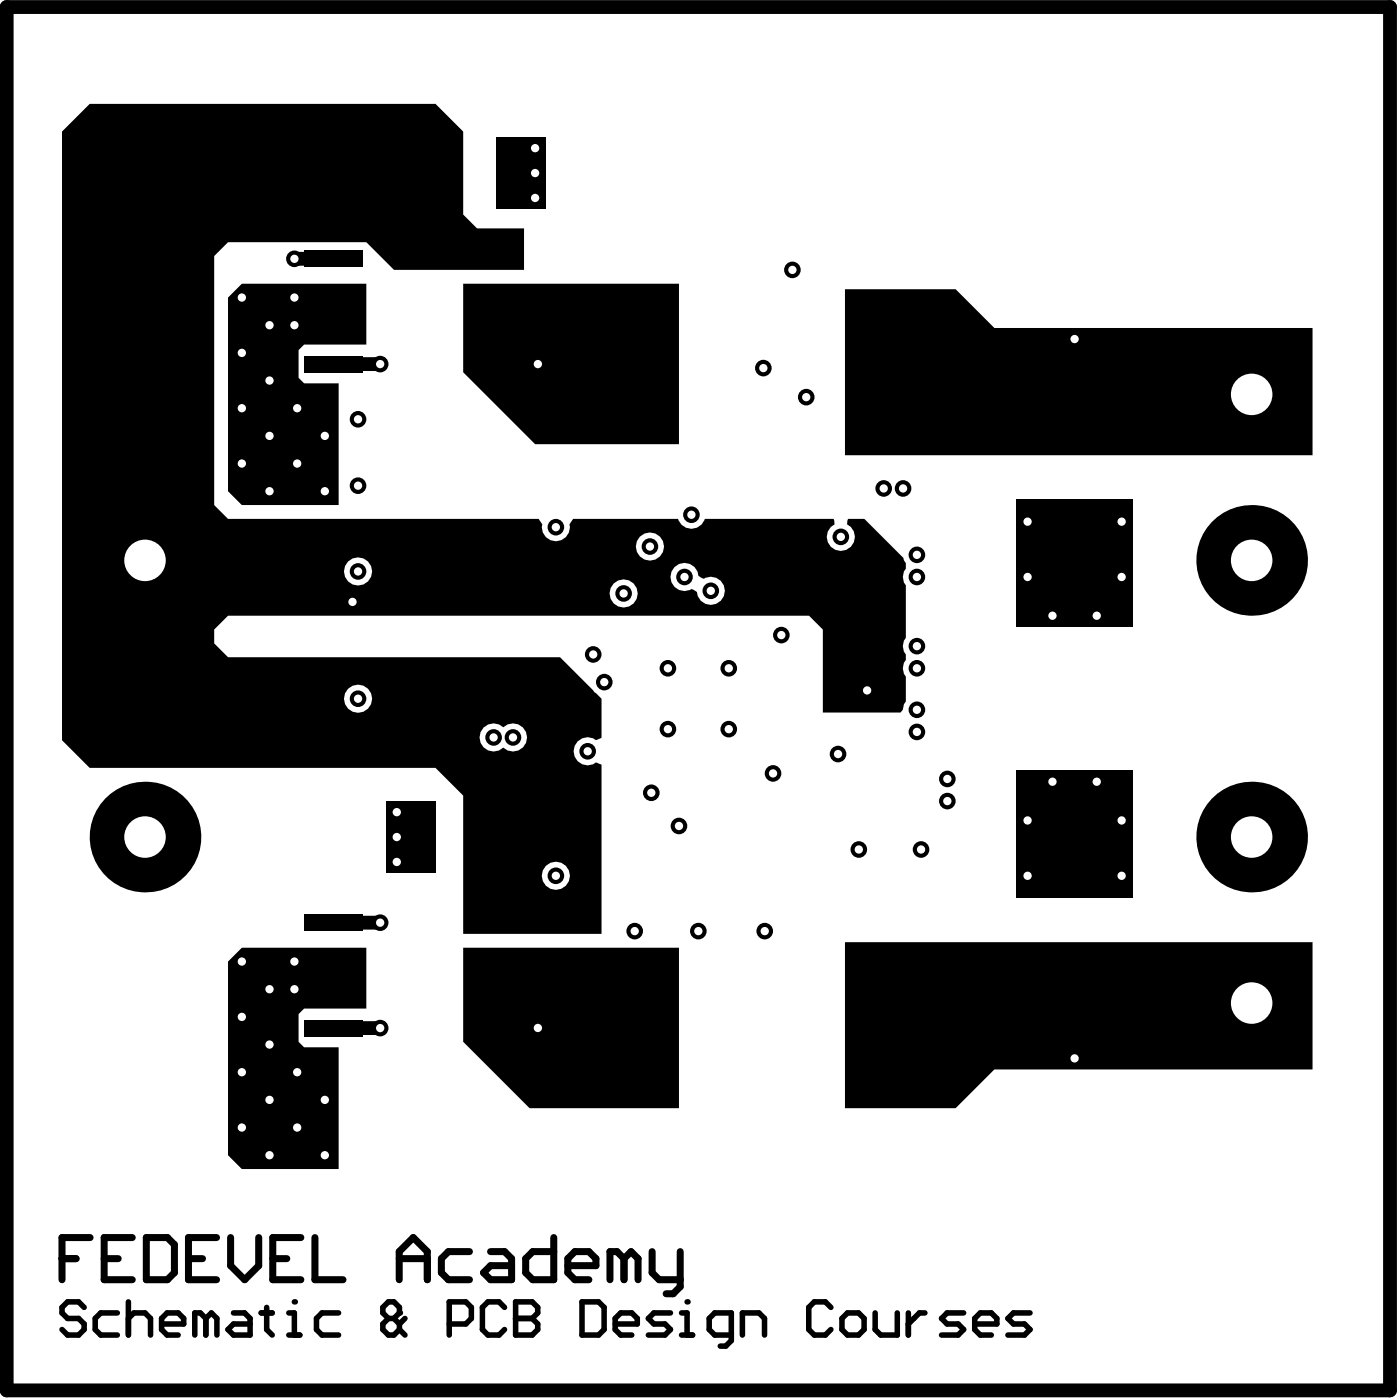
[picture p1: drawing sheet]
<svg xmlns="http://www.w3.org/2000/svg" width="168mm" height="168mm" viewBox="0 0 168 168" stroke-linecap="round" stroke-linejoin="round" font-family="sans-serif">
<path d="M.8 .8h166.3v166.3h-166.3zM41.3 31.1h-5.9M41.3 43.8h4.4M41.3 110.9h4.4M41.3 123.6h4.4" fill="none" stroke="#000" stroke-width="1.7"/>
<g fill="#000">
<path d="M59.7 16.5h5.9v8.6h-5.9zM101.6 34.8h13.3l4.6 4.6h38.3v15.3h-56.2zM29.1 34.1h14.9v7.3h-7.4l-.7 .7v3.3l.7 .7h4.1v14.6h-11.6l-1.7-1.7v-23.2zM55.7 34.1h25.9v19.3h-17.3l-8.6-8.7zM122.2 60h13.9v15.3h-13.9zM46.4 96.3h5.9v8.6h-5.9zM122.2 92.6h13.9v15.3h-13.9zM101.6 113.2h56.2v15.3h-38.3l-4.6 4.7h-13.3zM27.4 115.6l1.7-1.7h14.9v7.3h-7.4l-.7 .7v3.3l.7 .7h4.1v14.6h-11.6l-1.7-1.6zM55.7 113.9h25.9v19.3h-17.9l-8-8z"/>
<path d="M7.5 15.8l3.3-3.3h41.5l3.4 3.3v10l1.6 1.7h5.7v4.9h-15.6l-3.4-3.3h-16.6l-1.7 1.7v29.9l1.7 1.7h37.3l.5 .6a1.67 1.67 0 0 0 1.6 2.1 1.67 1.67 0 0 0 1.6-2.1l.5-.6h12.6a1.66 1.66 0 0 0 1.6 1.2 1.66 1.66 0 0 0 1.6-1.2h15.5l.1 .6a1.68 1.68 0 0 0-.5 2.6 1.68 1.68 0 0 0 2.6 0 1.68 1.68 0 0 0-.6-2.6l.1-.6h2l4.7 4.7v.2l.3 .4v.6a1.56 1.56 0 0 0 0 2.1v6.3a1.56 1.56 0 0 0 0 2v.6a1.56 1.56 0 0 0 0 2v3l-.3 .4-.1 .6-.3 .3h-9.3v-9.9l-1.7-1.7h-69.8l-1.7 1.7v1.6l1.7 1.7h39.9l5 5v4.7l-.7 .3a1.68 1.68 0 0 0-2.2 .2 1.68 1.68 0 0 0 0 2.2 1.68 1.68 0 0 0 2.2 .2l.7 .3v20.3h-16.6v-16.6l-3.4-3.3h-41.5l-3.3-3.3zM76.4 65.7a1.7 1.7 0 0 0 3.4 0 1.7 1.7 0 0 0-3.4 0zM41.3 68.7a1.7 1.7 0 0 0 3.4 0 1.7 1.7 0 0 0-3.4 0zM81.1 68.2a1.68 1.68 0 0 0-.2 2.2 1.68 1.68 0 0 0 2.2 .4l.7 .4a1.68 1.68 0 0 0 2 1.5 1.68 1.68 0 0 0 1.2-2.3 1.68 1.68 0 0 0-2.4-.8l-.7-.4a1.68 1.68 0 0 0-1-1.4 1.68 1.68 0 0 0-1.8 .4zM73.3 71.3a1.7 1.7 0 0 0 3.4 0 1.7 1.7 0 0 0-3.4 0zM41.3 84a1.7 1.7 0 0 0 3.4 0 1.7 1.7 0 0 0-3.4 0zM58.1 87.4a1.69 1.69 0 0 0 0 2.4 1.69 1.69 0 0 0 2.4 .1 1.69 1.69 0 0 0 2.4-.1 1.69 1.69 0 0 0 0-2.3 1.69 1.69 0 0 0-2.4-.1 1.68 1.68 0 0 0-2.4 0zM65.1 105.3a1.7 1.7 0 0 0 3.4 0 1.7 1.7 0 0 0-3.4 0z"/>
<circle cx="35.4" cy="31.1" r="1"/>
<circle cx="35.4" cy="156.5" r=".33"/>
<circle cx="48" cy="157.8" r=".33"/>
<circle cx="62" cy="158.5" r=".33"/>
<circle cx="82.6" cy="156.5" r=".33"/>
</g>
<g fill="none" stroke="#000" stroke-width=".66">
<path d="M10.1 157.1l-.7-.6h-1.3l-.6 .6v.7l.6 .7h1.3l.7 .6v.7l-.7 .7h-1.3l-.6-.7M14.1 157.8h-2l-.7 .7v1.3l.7 .7h2M15.4 158.5l.7-.7h1.3l.7 .7v2M15.4 156.5v4M19.4 159.1h2.7v-.6l-.7-.7h-1.3l-.7 .7v1.3l.7 .7h1.3M24.7 158.5l-.6-.7h-.7v2.7M24.7 158.5v2M24.7 158.5l.7-.7 .7 .7v2M28.1 157.8h1.3l.7 .7v2h-2l-.7-.7 .7-.7h2M31.4 157.8h1.3M32.1 157.1v2.7l.6 .7M34.7 157.8h.7v2.7"/>
<path d="M40.7 157.8h-2l-.7 .7v1.3l.7 .7h2M46.7 158.5l-.7-.7v-.7l.7-.6h.6l.7 .6v.7l-.7 .7M46.7 158.5h.6M46.7 158.5l-.7 .6v.7l.7 .7h.6l.7-.7M47.3 158.5l.7 .6M48 159.8l.7 .7M48 159.1v.7M48.7 158.5l-.7 .6M54 159.1h2l.7-.6v-1.4l-.7-.6h-2v4M60.6 157.1l-.6-.6h-1.4l-.6 .6v2.7l.6 .7h1.4l.6-.7M62 156.5h2l.6 .6v.7l-.6 .7 .6 .6v.7l-.6 .7h-2zM62 158.5h2"/>
<path d="M70 156.5h1.9l.7 .6v2.7l-.7 .7h-1.9zM73.9 159.1h2.7v-.6l-.7-.7h-1.3l-.7 .7v1.3l.7 .7h1.3M80.6 157.8h-2l-.7 .7 .7 .6h1.3l.7 .7-.7 .7h-2M81.9 157.8h.7v2.7M99.9 157.1l-.7-.6h-1.3l-.7 .6v2.7l.7 .7h1.3l.7-.7M101.2 158.5l.7-.7h1.3l.7 .7v1.3l-.7 .7h-1.3l-.7-.7zM105.2 157.8v2l.7 .7h1.9v-2.7M109.2 157.8v2.7M111.2 157.8h-.7l-1.3 1.3M115.8 157.8h-2l-.6 .7 .6 .6h1.4l.6 .7-.6 .7h-2M117.2 159.1h2.6v-.6l-.6-.7h-1.4l-.6 .7v1.3l.6 .7h1.4M123.8 157.8h-2l-.7 .7 .7 .6h1.3l.7 .7-.7 .7h-2"/>
<path d="M34.7 160.5h1.3M81.9 160.5h1.3M87.9 160.5h-2l-.7-.7v-1.3l.7-.7h2v3.3l-.7 .7h-.6M89.2 160.5v-2.7h2l.7 .7v2"/>
</g>
<g fill="none" stroke="#000" stroke-width=".84">
<path d="M7.5 151.3h1.6M10.8 148.8h-3.3v5M12.5 151.3h1.7M15.9 148.8h-3.4v5h3.4M17.6 148.8h2.5l.9 .8v3.4l-.9 .8h-2.5zM22.7 151.3h1.6M26 148.8h-3.3v5h3.3M27.7 148.8v3.3l1.7 1.7 1.7-1.7v-3.3M32.8 151.3h1.7M36.2 148.8h-3.4v5h3.4M37.9 148.8v5h3.3M48 151.3h3.4"/>
<path d="M48 153.8v-3.4l1.7-1.6 1.7 1.6v3.4M56.4 150.4h-2.5l-.8 .9v1.7l.8 .8h2.5M59 150.4h1.7l.8 .9v2.5h-2.5l-.9-.8 .9-.9h2.5M66.6 148.8v5h-2.6l-.8-.8v-1.7l.8-.9h2.6M68.2 152.1h3.4v-.8l-.8-.9h-1.7l-.9 .9v1.7l.9 .8h1.7M75 151.3l-.8-.9h-.9v3.4M75 151.3v2.5M75 151.3l.8-.9 .9 .9v2.5M78.4 150.4v2.6l.8 .8h2.6M81.8 150.4v4.3l-.9 .8h-.8"/>
</g>
<circle cx="35.4" cy="31.1" r=".5" fill="#fff"/>
<circle cx="35.4" cy="35.8" r="1" fill="#000"/>
<circle cx="35.4" cy="35.8" r=".5" fill="#fff"/>
<circle cx="64.7" cy="123.6" r="1" fill="#000"/>
<circle cx="64.7" cy="123.6" r=".5" fill="#fff"/>
<circle cx="35.4" cy="118.9" r="1" fill="#000"/>
<circle cx="35.4" cy="118.9" r=".5" fill="#fff"/>
<circle cx="35.4" cy="115.6" r="1" fill="#000"/>
<circle cx="35.4" cy="115.6" r=".5" fill="#fff"/>
<circle cx="32.4" cy="118.9" r="1" fill="#000"/>
<circle cx="32.4" cy="118.9" r=".5" fill="#fff"/>
<circle cx="29.1" cy="115.6" r="1" fill="#000"/>
<circle cx="29.1" cy="115.6" r=".5" fill="#fff"/>
<circle cx="29.1" cy="122.2" r="1" fill="#000"/>
<circle cx="29.1" cy="122.2" r=".5" fill="#fff"/>
<circle cx="32.4" cy="125.6" r="1" fill="#000"/>
<circle cx="32.4" cy="125.6" r=".5" fill="#fff"/>
<circle cx="29.1" cy="128.9" r="1" fill="#000"/>
<circle cx="29.1" cy="128.9" r=".5" fill="#fff"/>
<circle cx="35.7" cy="128.9" r="1" fill="#000"/>
<circle cx="35.7" cy="128.9" r=".5" fill="#fff"/>
<circle cx="32.4" cy="132.2" r="1" fill="#000"/>
<circle cx="32.4" cy="132.2" r=".5" fill="#fff"/>
<circle cx="29.1" cy="135.5" r="1" fill="#000"/>
<circle cx="29.1" cy="135.5" r=".5" fill="#fff"/>
<circle cx="35.7" cy="135.5" r="1" fill="#000"/>
<circle cx="35.7" cy="135.5" r=".5" fill="#fff"/>
<circle cx="32.4" cy="138.9" r="1" fill="#000"/>
<circle cx="32.4" cy="138.9" r=".5" fill="#fff"/>
<circle cx="39" cy="138.9" r="1" fill="#000"/>
<circle cx="39" cy="138.9" r=".5" fill="#fff"/>
<circle cx="39" cy="132.2" r="1" fill="#000"/>
<circle cx="39" cy="132.2" r=".5" fill="#fff"/>
<circle cx="39" cy="52.4" r="1" fill="#000"/>
<circle cx="39" cy="52.4" r=".5" fill="#fff"/>
<circle cx="39" cy="59" r="1" fill="#000"/>
<circle cx="39" cy="59" r=".5" fill="#fff"/>
<circle cx="32.4" cy="59" r="1" fill="#000"/>
<circle cx="32.4" cy="59" r=".5" fill="#fff"/>
<circle cx="35.7" cy="55.7" r="1" fill="#000"/>
<circle cx="35.7" cy="55.7" r=".5" fill="#fff"/>
<circle cx="29.1" cy="55.7" r="1" fill="#000"/>
<circle cx="29.1" cy="55.7" r=".5" fill="#fff"/>
<circle cx="32.4" cy="52.4" r="1" fill="#000"/>
<circle cx="32.4" cy="52.4" r=".5" fill="#fff"/>
<circle cx="35.7" cy="49.1" r="1" fill="#000"/>
<circle cx="35.7" cy="49.1" r=".5" fill="#fff"/>
<circle cx="29.1" cy="49.1" r="1" fill="#000"/>
<circle cx="29.1" cy="49.1" r=".5" fill="#fff"/>
<circle cx="32.4" cy="45.7" r="1" fill="#000"/>
<circle cx="32.4" cy="45.7" r=".5" fill="#fff"/>
<circle cx="29.1" cy="42.4" r="1" fill="#000"/>
<circle cx="29.1" cy="42.4" r=".5" fill="#fff"/>
<circle cx="29.1" cy="35.8" r="1" fill="#000"/>
<circle cx="29.1" cy="35.8" r=".5" fill="#fff"/>
<circle cx="32.4" cy="39.1" r="1" fill="#000"/>
<circle cx="32.4" cy="39.1" r=".5" fill="#fff"/>
<circle cx="35.4" cy="39.1" r="1" fill="#000"/>
<circle cx="35.4" cy="39.1" r=".5" fill="#fff"/>
<circle cx="59.3" cy="88.6" r="1" fill="#000"/>
<circle cx="59.3" cy="88.6" r=".5" fill="#fff"/>
<circle cx="61.7" cy="88.6" r="1" fill="#000"/>
<circle cx="61.7" cy="88.6" r=".5" fill="#fff"/>
<circle cx="113.9" cy="93.6" r="1" fill="#000"/>
<circle cx="113.9" cy="93.6" r=".5" fill="#fff"/>
<circle cx="113.9" cy="96.3" r="1" fill="#000"/>
<circle cx="113.9" cy="96.3" r=".5" fill="#fff"/>
<circle cx="110.2" cy="85.3" r="1" fill="#000"/>
<circle cx="110.2" cy="85.3" r=".5" fill="#fff"/>
<circle cx="110.2" cy="88" r="1" fill="#000"/>
<circle cx="110.2" cy="88" r=".5" fill="#fff"/>
<circle cx="110.2" cy="77.7" r="1" fill="#000"/>
<circle cx="110.2" cy="77.7" r=".5" fill="#fff"/>
<circle cx="110.2" cy="80.3" r="1" fill="#000"/>
<circle cx="110.2" cy="80.3" r=".5" fill="#fff"/>
<circle cx="110.2" cy="69.4" r="1" fill="#000"/>
<circle cx="110.2" cy="69.4" r=".5" fill="#fff"/>
<circle cx="108.5" cy="58.7" r="1" fill="#000"/>
<circle cx="108.5" cy="58.7" r=".5" fill="#fff"/>
<circle cx="106.2" cy="58.7" r="1" fill="#000"/>
<circle cx="106.2" cy="58.7" r=".5" fill="#fff"/>
<circle cx="126.5" cy="94" r="1" fill="#000"/>
<circle cx="126.5" cy="94" r=".5" fill="#fff"/>
<circle cx="123.5" cy="105.3" r="1" fill="#000"/>
<circle cx="123.5" cy="105.3" r=".5" fill="#fff"/>
<circle cx="123.5" cy="98.6" r="1" fill="#000"/>
<circle cx="123.5" cy="98.6" r=".5" fill="#fff"/>
<circle cx="131.8" cy="94" r="1" fill="#000"/>
<circle cx="131.8" cy="94" r=".5" fill="#fff"/>
<circle cx="134.8" cy="98.6" r="1" fill="#000"/>
<circle cx="134.8" cy="98.6" r=".5" fill="#fff"/>
<circle cx="134.8" cy="105.3" r="1" fill="#000"/>
<circle cx="134.8" cy="105.3" r=".5" fill="#fff"/>
<circle cx="123.5" cy="62.7" r="1" fill="#000"/>
<circle cx="123.5" cy="62.7" r=".5" fill="#fff"/>
<circle cx="123.5" cy="69.4" r="1" fill="#000"/>
<circle cx="123.5" cy="69.4" r=".5" fill="#fff"/>
<circle cx="126.5" cy="74" r="1" fill="#000"/>
<circle cx="126.5" cy="74" r=".5" fill="#fff"/>
<circle cx="134.8" cy="69.4" r="1" fill="#000"/>
<circle cx="134.8" cy="69.4" r=".5" fill="#fff"/>
<circle cx="134.8" cy="62.7" r="1" fill="#000"/>
<circle cx="134.8" cy="62.7" r=".5" fill="#fff"/>
<circle cx="131.8" cy="74" r="1" fill="#000"/>
<circle cx="131.8" cy="74" r=".5" fill="#fff"/>
<circle cx="47.7" cy="100.6" r="1" fill="#000"/>
<circle cx="47.7" cy="100.6" r=".5" fill="#fff"/>
<circle cx="47.7" cy="103.6" r="1" fill="#000"/>
<circle cx="47.7" cy="103.6" r=".5" fill="#fff"/>
<circle cx="47.7" cy="97.6" r="1" fill="#000"/>
<circle cx="47.7" cy="97.6" r=".5" fill="#fff"/>
<circle cx="64.3" cy="23.8" r="1" fill="#000"/>
<circle cx="64.3" cy="23.8" r=".5" fill="#fff"/>
<circle cx="64.3" cy="17.8" r="1" fill="#000"/>
<circle cx="64.3" cy="17.8" r=".5" fill="#fff"/>
<circle cx="85.4" cy="71" r="1" fill="#000"/>
<circle cx="85.4" cy="71" r=".5" fill="#fff"/>
<circle cx="75" cy="71.3" r="1" fill="#000"/>
<circle cx="75" cy="71.3" r=".5" fill="#fff"/>
<circle cx="42.4" cy="72.3" r="1" fill="#000"/>
<circle cx="42.4" cy="72.3" r=".5" fill="#fff"/>
<circle cx="93.9" cy="76.3" r="1" fill="#000"/>
<circle cx="93.9" cy="76.3" r=".5" fill="#fff"/>
<circle cx="96.9" cy="47.7" r="1" fill="#000"/>
<circle cx="96.9" cy="47.7" r=".5" fill="#fff"/>
<circle cx="100.7" cy="90.6" r="1" fill="#000"/>
<circle cx="100.7" cy="90.6" r=".5" fill="#fff"/>
<circle cx="104.2" cy="83" r="1" fill="#000"/>
<circle cx="104.2" cy="83" r=".5" fill="#fff"/>
<circle cx="110.2" cy="66.7" r="1" fill="#000"/>
<circle cx="110.2" cy="66.7" r=".5" fill="#fff"/>
<circle cx="101.1" cy="64.5" r="1" fill="#000"/>
<circle cx="101.1" cy="64.5" r=".5" fill="#fff"/>
<circle cx="80.3" cy="80.3" r="1" fill="#000"/>
<circle cx="80.3" cy="80.3" r=".5" fill="#fff"/>
<circle cx="87.6" cy="80.3" r="1" fill="#000"/>
<circle cx="87.6" cy="80.3" r=".5" fill="#fff"/>
<circle cx="80.3" cy="87.6" r="1" fill="#000"/>
<circle cx="80.3" cy="87.6" r=".5" fill="#fff"/>
<circle cx="82.3" cy="69.4" r="1" fill="#000"/>
<circle cx="82.3" cy="69.4" r=".5" fill="#fff"/>
<circle cx="129.2" cy="40.8" r="1" fill="#000"/>
<circle cx="129.2" cy="40.8" r=".5" fill="#fff"/>
<circle cx="129.2" cy="127.2" r="1" fill="#000"/>
<circle cx="129.2" cy="127.2" r=".5" fill="#fff"/>
<circle cx="72.6" cy="82" r="1" fill="#000"/>
<circle cx="72.6" cy="82" r=".5" fill="#fff"/>
<circle cx="70.6" cy="90.3" r="1" fill="#000"/>
<circle cx="70.6" cy="90.3" r=".5" fill="#fff"/>
<circle cx="71.3" cy="78.7" r="1" fill="#000"/>
<circle cx="71.3" cy="78.7" r=".5" fill="#fff"/>
<circle cx="78.1" cy="65.7" r="1" fill="#000"/>
<circle cx="78.1" cy="65.7" r=".5" fill="#fff"/>
<circle cx="78.3" cy="95.3" r="1" fill="#000"/>
<circle cx="78.3" cy="95.3" r=".5" fill="#fff"/>
<circle cx="64.7" cy="43.8" r="1" fill="#000"/>
<circle cx="64.7" cy="43.8" r=".5" fill="#fff"/>
<circle cx="45.7" cy="123.6" r="1" fill="#000"/>
<circle cx="45.7" cy="123.6" r=".5" fill="#fff"/>
<circle cx="45.7" cy="110.9" r="1" fill="#000"/>
<circle cx="45.7" cy="110.9" r=".5" fill="#fff"/>
<circle cx="45.7" cy="43.8" r="1" fill="#000"/>
<circle cx="45.7" cy="43.8" r=".5" fill="#fff"/>
<circle cx="64.3" cy="20.8" r="1" fill="#000"/>
<circle cx="64.3" cy="20.8" r=".5" fill="#fff"/>
<circle cx="95.2" cy="32.4" r="1" fill="#000"/>
<circle cx="95.2" cy="32.4" r=".5" fill="#fff"/>
<circle cx="87.6" cy="87.6" r="1" fill="#000"/>
<circle cx="87.6" cy="87.6" r=".5" fill="#fff"/>
<circle cx="83.1" cy="61.9" r="1" fill="#000"/>
<circle cx="83.1" cy="61.9" r=".5" fill="#fff"/>
<circle cx="110.7" cy="102.1" r="1" fill="#000"/>
<circle cx="110.7" cy="102.1" r=".5" fill="#fff"/>
<circle cx="83.9" cy="111.9" r="1" fill="#000"/>
<circle cx="83.9" cy="111.9" r=".5" fill="#fff"/>
<circle cx="91.8" cy="44.2" r="1" fill="#000"/>
<circle cx="91.8" cy="44.2" r=".5" fill="#fff"/>
<circle cx="91.9" cy="111.9" r="1" fill="#000"/>
<circle cx="91.9" cy="111.9" r=".5" fill="#fff"/>
<circle cx="76.3" cy="111.9" r="1" fill="#000"/>
<circle cx="76.3" cy="111.9" r=".5" fill="#fff"/>
<circle cx="43" cy="68.7" r="1" fill="#000"/>
<circle cx="43" cy="68.7" r=".5" fill="#fff"/>
<circle cx="43" cy="58.4" r="1" fill="#000"/>
<circle cx="43" cy="58.4" r=".5" fill="#fff"/>
<circle cx="43" cy="50.4" r="1" fill="#000"/>
<circle cx="43" cy="50.4" r=".5" fill="#fff"/>
<circle cx="66.8" cy="63.4" r="1" fill="#000"/>
<circle cx="66.8" cy="63.4" r=".5" fill="#fff"/>
<circle cx="43" cy="84" r="1" fill="#000"/>
<circle cx="43" cy="84" r=".5" fill="#fff"/>
<circle cx="92.9" cy="93" r="1" fill="#000"/>
<circle cx="92.9" cy="93" r=".5" fill="#fff"/>
<circle cx="103.2" cy="102.1" r="1" fill="#000"/>
<circle cx="103.2" cy="102.1" r=".5" fill="#fff"/>
<circle cx="81.6" cy="99.3" r="1" fill="#000"/>
<circle cx="81.6" cy="99.3" r=".5" fill="#fff"/>
<circle cx="66.8" cy="105.3" r="1" fill="#000"/>
<circle cx="66.8" cy="105.3" r=".5" fill="#fff"/>
<circle cx="17.4" cy="67.4" r="6.7" fill="#000"/>
<circle cx="17.4" cy="67.4" r="2.49" fill="#fff"/>
<circle cx="17.4" cy="100.6" r="6.7" fill="#000"/>
<circle cx="17.4" cy="100.6" r="2.49" fill="#fff"/>
<circle cx="150.4" cy="120.6" r="6.7" fill="#000"/>
<circle cx="150.4" cy="120.6" r="2.49" fill="#fff"/>
<circle cx="150.4" cy="100.6" r="6.7" fill="#000"/>
<circle cx="150.4" cy="100.6" r="2.49" fill="#fff"/>
<circle cx="150.4" cy="67.4" r="6.7" fill="#000"/>
<circle cx="150.4" cy="67.4" r="2.49" fill="#fff"/>
<circle cx="150.4" cy="47.4" r="6.7" fill="#000"/>
<circle cx="150.4" cy="47.4" r="2.49" fill="#fff"/>
<g fill="#000">
<path d="M36.6 38.5h6.9v2h-6.9z" fill-rule="evenodd"/>
<path d="M36.6 34.3h6.9v2h-6.9z" fill-rule="evenodd"/>
<path d="M36.6 30.1h6.9v2h-6.9z" fill-rule="evenodd"/>
<path d="M49.4 16.6h2.9v8.4h-2.9z" fill-rule="evenodd"/>
<path d="M55.8 38.5h7v2h-7z" fill-rule="evenodd"/>
<path d="M55.8 34.3h7v2h-7z" fill-rule="evenodd"/>
<path d="M55.8 30.1h7v2h-7z" fill-rule="evenodd"/>
<path d="M59.7 16.6h3v8.4h-3z" fill-rule="evenodd"/>
<path d="M68.6 34.9h12.8v18.3h-12.8z" fill-rule="evenodd"/>
<path d="M101.7 34.9h12.8v18.3h-12.8z" fill-rule="evenodd"/>
<path d="M36.6 42.8h6.9v2h-6.9z" fill-rule="evenodd"/>
<path d="M55.8 42.8h7v2h-7z" fill-rule="evenodd"/>
<path d="M124.9 42.2h8.5v12.4h-8.5z" fill-rule="evenodd"/>
<path d="M124.9 60.1h8.5v12.5h-8.5z" fill-rule="evenodd"/>
<path d="M49.4 96.5h2.9v8.3h-2.9z" fill-rule="evenodd"/>
<path d="M59.7 96.5h3v8.3h-3z" fill-rule="evenodd"/>
<path d="M36.6 114.1h6.9v2h-6.9z" fill-rule="evenodd"/>
<path d="M36.6 118.4h6.9v1.9h-6.9z" fill-rule="evenodd"/>
<path d="M36.6 109.9h6.9v2h-6.9z" fill-rule="evenodd"/>
<path d="M55.8 114.1h7v2h-7z" fill-rule="evenodd"/>
<path d="M55.8 118.4h7v1.9h-7z" fill-rule="evenodd"/>
<path d="M55.8 109.9h7v2h-7z" fill-rule="evenodd"/>
<path d="M124.9 95.4h8.5v12.4h-8.5z" fill-rule="evenodd"/>
<path d="M36.6 122.6h6.9v2h-6.9z" fill-rule="evenodd"/>
<path d="M55.8 122.6h7v2h-7z" fill-rule="evenodd"/>
<path d="M68.6 114.7h12.8v18.3h-12.8z" fill-rule="evenodd"/>
<path d="M101.7 114.7h12.8v18.3h-12.8z" fill-rule="evenodd"/>
<path d="M124.9 113.3h8.5v12.5h-8.5z" fill-rule="evenodd"/>
</g>
</svg>
